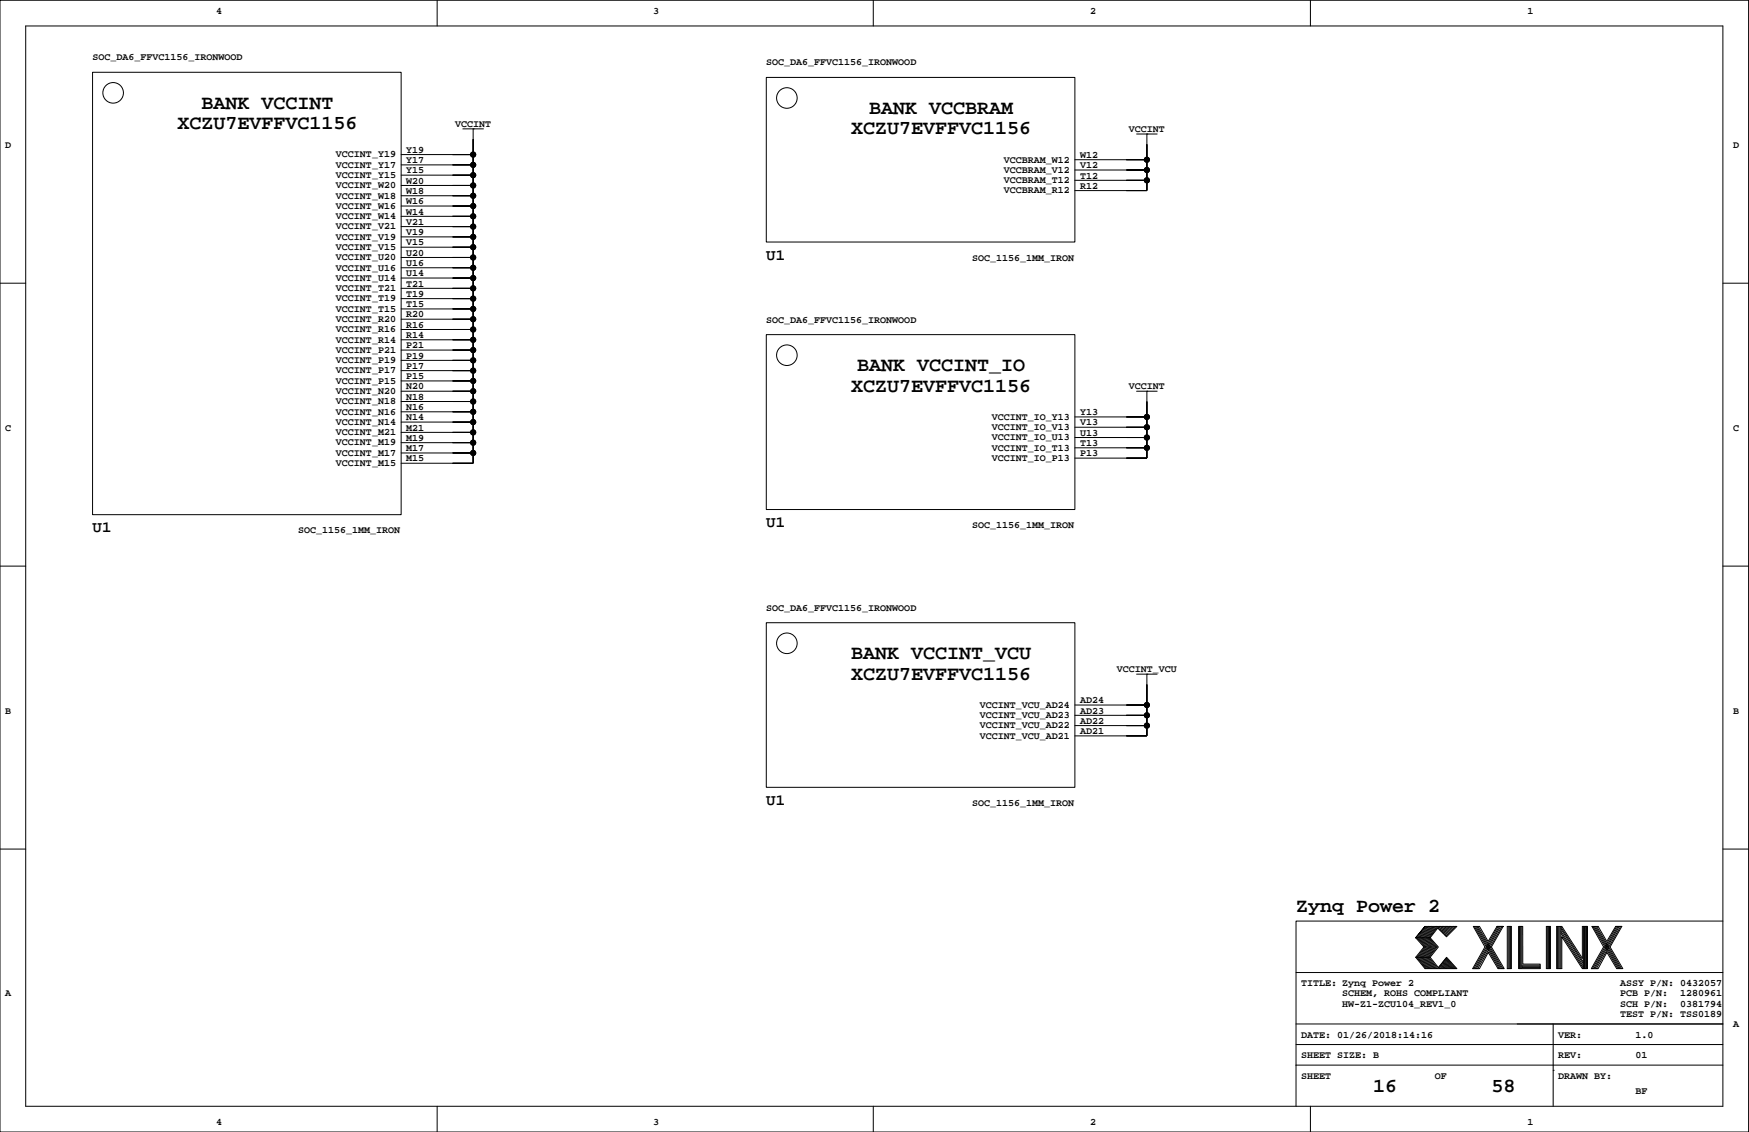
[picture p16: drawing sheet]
<svg xmlns="http://www.w3.org/2000/svg" width="432mm" height="279mm" viewBox="0 0 432 279" stroke-linecap="round" stroke-linejoin="round" font-family="sans-serif">
<defs><g id="words">
<g font-size="4.9">
<text x="49.7" y="26.8">BANK VCCINT</text>
<text x="214.6" y="28.1">BANK VCCBRAM</text>
<text x="43.8" y="31.9">XCZU7EVFFVC1156</text>
<text x="210.1" y="33.2">XCZU7EVFFVC1156</text>
<text x="211.6" y="91.6">BANK VCCINT_IO</text>
<text x="210.1" y="96.7">XCZU7EVFFVC1156</text>
<text x="210.1" y="167.8">XCZU7EVFFVC1156</text>
<text x="210.1" y="162.7">BANK VCCINT_VCU</text>
<text x="320" y="225.2">Zynq Power 2</text>
<text x="339" y="269.6">16</text>
<text x="368.2" y="269.6">58</text>
</g>
<g font-size="3.9">
<text x="189.2" y="64.1">U1</text>
<text x="22.9" y="131.4">U1</text>
<text x="189.2" y="130.2">U1</text>
<text x="189.2" y="198.7">U1</text>
</g>
<g font-size="2.5">
<text x="53.3" y="3.4">4</text>
<text x="161.3" y="3.4">3</text>
<text x="269.2" y="3.4">2</text>
<text x="377.1" y="3.4">1</text>
<text x="22.9" y="14.9">SOC_DA6_FFVC1156_IRONWOOD</text>
<text x="189.2" y="16.1">SOC_DA6_FFVC1156_IRONWOOD</text>
<text x="112.4" y="31.4">VCCINT</text>
<text x="278.7" y="32.6">VCCINT</text>
<text x="1.3" y="36.4">D</text>
<text x="83" y="41.4">VCCINT_Y17</text>
<text x="83" y="38.8">VCCINT_Y19</text>
<text x="100.3" y="37.7">Y19</text>
<text x="100.3" y="40.3">Y17</text>
<text x="247.8" y="40.1">VCCBRAM_W12</text>
<text x="266.6" y="39">W12</text>
<text x="266.6" y="41.5">V12</text>
<text x="427.9" y="36.4">D</text>
<text x="83" y="46.5">VCCINT_W20</text>
<text x="83" y="43.9">VCCINT_Y15</text>
<text x="100.3" y="42.8">Y15</text>
<text x="100.3" y="45.3">W20</text>
<text x="100.3" y="47.9">W18</text>
<text x="247.8" y="47.7">VCCBRAM_R12</text>
<text x="247.8" y="45.2">VCCBRAM_T12</text>
<text x="247.8" y="42.7">VCCBRAM_V12</text>
<text x="266.6" y="44.1">T12</text>
<text x="266.6" y="46.6">R12</text>
<text x="83" y="51.5">VCCINT_W16</text>
<text x="83" y="49">VCCINT_W18</text>
<text x="100.3" y="50.4">W16</text>
<text x="100.3" y="53">W14</text>
<text x="83" y="59.2">VCCINT_V19</text>
<text x="83" y="56.6">VCCINT_V21</text>
<text x="83" y="54.1">VCCINT_W14</text>
<text x="100.3" y="55.5">V21</text>
<text x="100.3" y="58">V19</text>
<text x="83" y="64.2">VCCINT_U20</text>
<text x="83" y="61.7">VCCINT_V15</text>
<text x="100.3" y="60.6">V15</text>
<text x="100.3" y="63.1">U20</text>
<text x="100.3" y="65.6">U16</text>
<text x="240" y="64.4">SOC_1156_1MM_IRON</text>
<text x="83" y="71.9">VCCINT_T21</text>
<text x="83" y="69.3">VCCINT_U14</text>
<text x="83" y="66.8">VCCINT_U16</text>
<text x="100.3" y="68.2">U14</text>
<text x="100.3" y="70.7">T21</text>
<text x="83" y="76.9">VCCINT_T15</text>
<text x="83" y="74.4">VCCINT_T19</text>
<text x="100.3" y="73.3">T19</text>
<text x="100.3" y="75.8">T15</text>
<text x="83" y="82">VCCINT_R16</text>
<text x="83" y="79.5">VCCINT_R20</text>
<text x="100.3" y="78.3">R20</text>
<text x="100.3" y="80.9">R16</text>
<text x="100.3" y="83.4">R14</text>
<text x="189.2" y="79.6">SOC_DA6_FFVC1156_IRONWOOD</text>
<text x="83" y="89.6">VCCINT_P19</text>
<text x="83" y="87.1">VCCINT_P21</text>
<text x="83" y="84.6">VCCINT_R14</text>
<text x="100.3" y="86">P21</text>
<text x="100.3" y="88.5">P19</text>
<text x="83" y="94.7">VCCINT_P15</text>
<text x="83" y="92.2">VCCINT_P17</text>
<text x="100.3" y="91">P17</text>
<text x="100.3" y="93.6">P15</text>
<text x="83" y="99.8">VCCINT_N18</text>
<text x="83" y="97.3">VCCINT_N20</text>
<text x="100.3" y="96.1">N20</text>
<text x="100.3" y="98.7">N18</text>
<text x="100.3" y="101.2">N16</text>
<text x="278.7" y="96.1">VCCINT</text>
<text x="1.3" y="106.3">C</text>
<text x="83" y="107.4">VCCINT_M21</text>
<text x="83" y="104.9">VCCINT_N14</text>
<text x="83" y="102.3">VCCINT_N16</text>
<text x="100.3" y="103.7">N14</text>
<text x="100.3" y="106.3">M21</text>
<text x="244.8" y="106.1">VCCINT_IO_V13</text>
<text x="244.8" y="103.6">VCCINT_IO_Y13</text>
<text x="266.6" y="102.5">Y13</text>
<text x="266.6" y="105">V13</text>
<text x="266.6" y="107.5">U13</text>
<text x="427.9" y="106.3">C</text>
<text x="83" y="112.5">VCCINT_M17</text>
<text x="83" y="110">VCCINT_M19</text>
<text x="100.3" y="108.8">M19</text>
<text x="100.3" y="111.4">M17</text>
<text x="100.3" y="113.9">M15</text>
<text x="244.8" y="113.8">VCCINT_IO_P13</text>
<text x="244.8" y="111.2">VCCINT_IO_T13</text>
<text x="244.8" y="108.7">VCCINT_IO_U13</text>
<text x="266.6" y="110.1">T13</text>
<text x="266.6" y="112.6">P13</text>
<text x="83" y="115">VCCINT_M15</text>
<text x="73.6" y="131.7">SOC_1156_1MM_IRON</text>
<text x="240" y="130.4">SOC_1156_1MM_IRON</text>
<text x="189.2" y="150.7">SOC_DA6_FFVC1156_IRONWOOD</text>
<text x="275.7" y="166">VCCINT_VCU</text>
<text x="266.6" y="173.6">AD24</text>
<text x="1.3" y="176.1">B</text>
<text x="241.9" y="179.8">VCCINT_VCU_AD22</text>
<text x="241.9" y="177.2">VCCINT_VCU_AD23</text>
<text x="241.9" y="174.7">VCCINT_VCU_AD24</text>
<text x="266.6" y="176.1">AD23</text>
<text x="266.6" y="178.7">AD22</text>
<text x="427.9" y="176.1">B</text>
<text x="241.9" y="182.3">VCCINT_VCU_AD21</text>
<text x="266.6" y="181.2">AD21</text>
<text x="240" y="199">SOC_1156_1MM_IRON</text>
<text x="1.3" y="245.9">A</text>
<text x="321.2" y="243.4">TITLE: Zynq Power 2</text>
<text x="331.4" y="245.9">SCHEM, ROHS COMPLIANT</text>
<text x="400" y="245.9">PCB P/N:</text>
<text x="400" y="243.4">ASSY P/N: 0432057</text>
<text x="414.8" y="245.9">1280961</text>
<text x="331.4" y="248.5">HW-Z1-ZCU104_REV1_0</text>
<text x="400" y="251">TEST P/N: TSS0189</text>
<text x="400" y="248.5">SCH P/N:</text>
<text x="414.8" y="248.5">0381794</text>
<text x="321.2" y="256.1">DATE: 01/26/2018:14:16</text>
<text x="384.7" y="256.1">VER:</text>
<text x="403.8" y="256.1">1.0</text>
<text x="427.9" y="253.6">A</text>
<text x="321.2" y="261.2">SHEET SIZE: B</text>
<text x="384.7" y="261.2">REV:</text>
<text x="403.8" y="261.2">01</text>
<text x="321.2" y="266.3">SHEET</text>
<text x="354.2" y="266.3">OF</text>
<text x="384.7" y="266.3">DRAWN BY:</text>
<text x="403.8" y="270.1">BF</text>
<text x="53.3" y="277.7">4</text>
<text x="161.3" y="277.7">3</text>
<text x="269.2" y="277.7">2</text>
<text x="377.1" y="277.7">1</text>
</g>
</g></defs>
<g fill="none" stroke="#000" stroke-width=".25">
<path d="M0 .1h431.7v279.3h-431.7zM6.3 6.4h419.1v266.7h-419.1zM22.9 17.8h76.1v109.2h-76.1zM107.9 .1v6.3M189.2 19.1h76.2v40.6h-76.2zM215.6 .1v6.3M323.5 .1v6.3M99 38.2h17.8M114.3 31.8h5.1M116.8 31.8h.1M116.8 31.8v82.5h-17.8M265.4 39.4h17.7"/>
<path d="M280.6 33.1h5.1M283.1 33.1h.1M283.1 33.1v13.9h-17.7M99 58.5h17.8M99 55.9h17.8M99 53.4h17.8M99 50.9h17.8M99 48.3h17.8M99 45.8h17.8M99 43.2h17.8M99 40.7h17.8M265.4 42h17.7"/>
<path d="M265.4 44.5h17.7M0 69.9h6.3M99 78.8h17.8M99 76.2h17.8M99 73.7h17.8M99 71.2h17.8M99 68.6h17.8M99 66.1h17.8M99 63.5h17.8M99 61h17.8M425.4 69.9h6.3M99 96.6h17.8"/>
<path d="M99 99.1h17.8M99 94h17.8M99 91.5h17.8M99 88.9h17.8M99 86.4h17.8M99 83.9h17.8M99 81.3h17.8M189.2 82.6h76.2v43.2h-76.2zM280.6 96.6h5.1M283.1 96.6h.1M283.1 96.6v16.5h-17.7M99 111.8h17.8"/>
<path d="M99 109.3h17.8M99 106.7h17.8M99 104.2h17.8M99 101.6h17.8M265.4 110.5h17.7M265.4 108h17.7M265.4 105.4h17.7M265.4 102.9h17.7M0 139.7h6.3M425.4 139.7h6.3M189.2 153.7h76.2v40.6h-76.2zM265.4 179.1h17.7"/>
<path d="M265.4 176.6h17.7M265.4 174h17.7M280.6 166.4h5.1M283.1 166.4h.1M283.1 166.4v15.2h-17.7M0 209.6h6.3M425.4 209.6h6.3M349.5 236.3h3.6M349.9 231.5l1.9 2.2-2 2.6 2.2 2.8M350.1 236.3l2.2 2.8M350.2 231.5l1.9 2.3-2 2.5M350.4 236.3l2.2 2.8"/>
<path d="M350.5 231.5l1.9 2.3-2 2.5M350.6 236.3l2.3 2.7M350.8 231.5l1.9 2.3-2 2.5M351 236.3l2.2 2.8M351.1 231.5l1.9 2.3-2 2.5M351.3 236.3l2.2 2.8M351.4 231.5l1.9 2.3-2 2.5M351.6 236.3l2.2 2.8M351.7 231.5l1.9 2.2M351.8 228.7l-2.3 2.8 2.3-2.8h7.9l-2.6 2.5-2.1-2.1-1.9 2.4 2 2.2-2 2.6 2 2.5 2-2.5 2.6 2.8h-7.9l-2.3-2.8M351.9 236.3l2.2 2.8M352 231.5l1.9 2.2"/>
<path d="M352.1 228.7l-2.2 2.7M352.2 236.3l2.2 2.8M352.3 231.5l1.9 2.3-2 2.5M352.4 228.7l-2.2 2.7M352.5 236.3l2.2 2.8M352.6 231.5l1.9 2.2M352.7 228.7l-2.2 2.7M352.8 236.3l2.2 2.8M352.8 231.5l2 2.2M353 228.7l-2.2 2.7M353.1 231.5h-3.6l2.1 2.2-2.1 2.6M353.2 228.7l-2.1 2.7"/>
<path d="M353.6 233.8l-2 2.5M353.6 228.7l-2.2 2.7M353.8 228.7l-2.1 2.7M353.9 233.8l-1.9 2.4M354.1 228.7l-2.1 2.7M354.4 228.7l-2.1 2.7M354.5 233.8l-2 2.5M354.7 228.7l-2.1 2.7M354.8 233.8l-2 2.5M355 228.7l-2.1 2.7M355.2 238.8l.2 .3M355.3 238.6l.4 .5"/>
<path d="M355.4 228.7l-.4 .4M355.4 238.4l.6 .7M355.6 238.3l.7 .8M355.7 238.1l.9 1M355.7 228.7l-.5 .5M355.9 237.9l1 1.2M356 237.8l1.2 1.3M356.1 228.7l-.8 .7M356.1 237.6l1.4 1.4M356.3 237.4l1.5 1.7M356.4 237.2l1.6 1.9M356.5 228.7l-1 .9"/>
<path d="M356.5 237.1l1.8 2M356.7 236.9l1.9 2.2M356.8 236.7l2.1 2.4M356.8 228.7l-1.1 1.1M356.9 236.6l2.3 2.5M357.1 236.5l2.3 2.6M357.2 228.7l-1.3 1.2M357.5 228.7l-1.4 1.4M357.8 228.7l-1.6 1.6M358.2 228.7l-1.8 1.7M358.5 228.7l-1.9 1.9M359 228.7l-2.2 2.1"/>
<path d="M359.3 228.7l-2.3 2.3M364 228.7l6.1 10.4M364.3 228.7l6.1 10.4M364.6 228.7l6.1 10.4M364.9 228.7l6.1 10.4M367.4 232.3l-2.1-3.6h-1.6l2.9 5-3 5.4h1.7l2.1-4 2.4 4h1.6l-3.2-5.4M369.6 228.7l-2.2 3.6M369.8 228.7l-5.9 10.4M370.2 228.7l-6 10.4M370.5 228.7l-6 10.4M370.8 228.7l-6 10.4M371.1 228.7h-1.5h1.5l-2.9 5"/>
<path d="M372.1 228.7h1v10.4h-1zM372.4 228.7v10.4M372.6 228.7v10.4M372.9 228.7v10.4M374.9 228.7h1v9.3h4.3v1.1h-5.3zM375.1 228.7v10.4M375.4 228.7v10.4M375.7 228.7v10.4M375.7 238.2h4.5M375.7 238.5h4.5M375.7 238.8h4.5M381.8 228.7h1v10.4h-1z"/>
<path d="M382 228.7v10.4M382.3 228.7v10.4M382.5 228.7v10.4M384.3 228.7h1.3l5.1 7.8v-7.8h1.2v10.4h-1.2l-5.1-7.9v7.9h-1.3zM384.5 228.7v10.4M384.8 228.7v10.4M385.1 228.7v10.4M385.3 228.7v10.4M385.3 230.3l5.6 8.7M385.3 229.8l5.6 8.7M385.3 229.2l5.6 8.7M385.3 228.8l5.6 8.7"/>
<path d="M390.9 228.7v10.4M391.2 228.7v10.4M391.5 228.7v10.4M391.7 228.6v10.4M393.3 228.7l6.1 10.4M393.6 228.7l6.1 10.4M393.9 228.7l6.1 10.4M394.2 228.7l6.1 10.4M396.7 232.3l-2.1-3.6h-1.6l2.9 5-3 5.4M397.5 233.7l3.2 5.4h-1.6l-2.4-4-2.2 4h-1.6M398.9 228.7l-2.2 3.6M399.1 228.7l-6 10.4"/>
<path d="M399.4 228.7l-5.9 10.4M399.7 228.7l-5.9 10.4M400.1 228.7l-6 10.4M400.4 228.7h-1.5h1.5l-2.9 5M425.4 227.3h-105.4v35.6M320 257.8h105.4M320 252.7h105.4M320 240h105.4M383.5 252.7v20.4M107.9 273.1v6.3M215.6 273.1v6.3M320 262.9v10.2"/>
<path d="M320 262.9h105.4M323.5 273.1v6.3M383.5 264.2h.1"/>
<circle cx="27.9" cy="22.9" r="2.54"/>
<circle cx="116.8" cy="38.2" r=".63"/>
<circle cx="194.3" cy="24.2" r="2.54"/>
<circle cx="283.1" cy="39.4" r=".63"/>
<circle cx="116.8" cy="53.4" r=".63"/>
<circle cx="116.8" cy="58.5" r=".63"/>
<circle cx="116.8" cy="50.9" r=".63"/>
<circle cx="116.8" cy="43.2" r=".63"/>
<circle cx="116.8" cy="55.9" r=".63"/>
<circle cx="116.8" cy="48.3" r=".63"/>
<circle cx="116.8" cy="45.8" r=".63"/>
<circle cx="116.8" cy="40.7" r=".63"/>
<circle cx="283.1" cy="44.5" r=".63"/>
<circle cx="283.1" cy="42" r=".63"/>
<circle cx="116.8" cy="61" r=".63"/>
<circle cx="116.8" cy="66.1" r=".63"/>
<circle cx="116.8" cy="78.8" r=".63"/>
<circle cx="116.8" cy="76.2" r=".63"/>
<circle cx="116.8" cy="71.2" r=".63"/>
<circle cx="116.8" cy="63.5" r=".63"/>
<circle cx="116.8" cy="73.7" r=".63"/>
<circle cx="116.8" cy="68.6" r=".63"/>
<circle cx="116.8" cy="88.9" r=".63"/>
<circle cx="116.8" cy="96.6" r=".63"/>
<circle cx="116.8" cy="81.3" r=".63"/>
<circle cx="116.8" cy="94" r=".63"/>
<circle cx="116.8" cy="86.4" r=".63"/>
<circle cx="116.8" cy="91.5" r=".63"/>
<circle cx="116.8" cy="99.1" r=".63"/>
<circle cx="116.8" cy="83.9" r=".63"/>
<circle cx="194.3" cy="87.7" r="2.54"/>
<circle cx="116.8" cy="109.3" r=".63"/>
<circle cx="116.8" cy="101.6" r=".63"/>
<circle cx="116.8" cy="106.7" r=".63"/>
<circle cx="116.8" cy="111.8" r=".63"/>
<circle cx="116.8" cy="104.2" r=".63"/>
<circle cx="283.1" cy="102.9" r=".63"/>
<circle cx="283.1" cy="110.5" r=".63"/>
<circle cx="283.1" cy="108" r=".63"/>
<circle cx="283.1" cy="105.4" r=".63"/>
<circle cx="194.3" cy="158.8" r="2.54"/>
<circle cx="283.1" cy="174" r=".63"/>
<circle cx="283.1" cy="179.1" r=".63"/>
<circle cx="283.1" cy="176.6" r=".63"/>
</g>
<g fill="#000" stroke="#000" stroke-width=".25">
<path d="M111.7 38.2h5.1z" fill-rule="evenodd"/>
<path d="M116.8 34.3v3.9z" fill-rule="evenodd"/>
<path d="M116.8 38.2v2.5z" fill-rule="evenodd"/>
<path d="M283.1 35.6v3.8z" fill-rule="evenodd"/>
<path d="M278.1 39.4h5z" fill-rule="evenodd"/>
<path d="M283.1 39.4v2.6z" fill-rule="evenodd"/>
<path d="M111.7 58.5h5.1z" fill-rule="evenodd"/>
<path d="M111.7 48.3h5.1z" fill-rule="evenodd"/>
<path d="M111.7 45.8h5.1z" fill-rule="evenodd"/>
<path d="M111.7 43.2h5.1z" fill-rule="evenodd"/>
<path d="M111.7 40.7h5.1z" fill-rule="evenodd"/>
<path d="M116.8 40.7v2.5z" fill-rule="evenodd"/>
<path d="M116.8 43.2v2.6z" fill-rule="evenodd"/>
<path d="M116.8 45.8v2.5z" fill-rule="evenodd"/>
<path d="M116.8 48.3v2.6z" fill-rule="evenodd"/>
<path d="M111.7 50.9h5.1z" fill-rule="evenodd"/>
<path d="M116.8 50.9v2.5z" fill-rule="evenodd"/>
<path d="M111.7 53.4h5.1z" fill-rule="evenodd"/>
<path d="M116.8 53.4v2.5z" fill-rule="evenodd"/>
<path d="M111.7 55.9h5.1z" fill-rule="evenodd"/>
<path d="M116.8 55.9v2.6z" fill-rule="evenodd"/>
<path d="M116.8 58.5v2.5z" fill-rule="evenodd"/>
<path d="M278.1 42h5z" fill-rule="evenodd"/>
<path d="M283.1 42v2.5z" fill-rule="evenodd"/>
<path d="M278.1 44.5h5z" fill-rule="evenodd"/>
<path d="M283.1 44.5v2.5z" fill-rule="evenodd"/>
<path d="M278.1 47h5z" fill-rule="evenodd"/>
<path d="M111.7 61h5.1z" fill-rule="evenodd"/>
<path d="M116.8 61v2.5z" fill-rule="evenodd"/>
<path d="M111.7 63.5h5.1z" fill-rule="evenodd"/>
<path d="M116.8 63.5v2.6z" fill-rule="evenodd"/>
<path d="M111.7 66.1h5.1z" fill-rule="evenodd"/>
<path d="M116.8 66.1v2.5z" fill-rule="evenodd"/>
<path d="M111.7 68.6h5.1z" fill-rule="evenodd"/>
<path d="M116.8 68.6v2.6z" fill-rule="evenodd"/>
<path d="M111.7 71.2h5.1z" fill-rule="evenodd"/>
<path d="M116.8 71.2v2.5z" fill-rule="evenodd"/>
<path d="M111.7 73.7h5.1z" fill-rule="evenodd"/>
<path d="M116.8 73.7v2.5z" fill-rule="evenodd"/>
<path d="M111.7 76.2h5.1z" fill-rule="evenodd"/>
<path d="M116.8 76.2v2.6z" fill-rule="evenodd"/>
<path d="M111.7 78.8h5.1z" fill-rule="evenodd"/>
<path d="M116.8 78.8v2.5z" fill-rule="evenodd"/>
<path d="M111.7 81.3h5.1z" fill-rule="evenodd"/>
<path d="M116.8 81.3v2.6z" fill-rule="evenodd"/>
<path d="M111.7 83.9h5.1z" fill-rule="evenodd"/>
<path d="M116.8 83.9v2.5z" fill-rule="evenodd"/>
<path d="M111.7 86.4h5.1z" fill-rule="evenodd"/>
<path d="M116.8 86.4v2.5z" fill-rule="evenodd"/>
<path d="M111.7 88.9h5.1z" fill-rule="evenodd"/>
<path d="M116.8 88.9v2.6z" fill-rule="evenodd"/>
<path d="M111.7 91.5h5.1z" fill-rule="evenodd"/>
<path d="M116.8 91.5v2.5z" fill-rule="evenodd"/>
<path d="M111.7 94h5.1z" fill-rule="evenodd"/>
<path d="M116.8 94v2.6z" fill-rule="evenodd"/>
<path d="M111.7 96.6h5.1z" fill-rule="evenodd"/>
<path d="M116.8 96.6v2.5z" fill-rule="evenodd"/>
<path d="M111.7 99.1h5.1z" fill-rule="evenodd"/>
<path d="M116.8 99.1v2.5z" fill-rule="evenodd"/>
<path d="M283.1 99.1v3.8z" fill-rule="evenodd"/>
<path d="M111.7 101.6h5.1z" fill-rule="evenodd"/>
<path d="M116.8 101.6v2.6z" fill-rule="evenodd"/>
<path d="M111.7 104.2h5.1z" fill-rule="evenodd"/>
<path d="M116.8 104.2v2.5z" fill-rule="evenodd"/>
<path d="M111.7 106.7h5.1z" fill-rule="evenodd"/>
<path d="M116.8 106.7v2.6z" fill-rule="evenodd"/>
<path d="M111.7 109.3h5.1z" fill-rule="evenodd"/>
<path d="M116.8 109.3v2.5z" fill-rule="evenodd"/>
<path d="M111.7 111.8h5.1z" fill-rule="evenodd"/>
<path d="M116.8 111.8v2.5z" fill-rule="evenodd"/>
<path d="M111.7 114.3h5.1z" fill-rule="evenodd"/>
<path d="M283.1 110.5v2.6z" fill-rule="evenodd"/>
<path d="M278.1 113.1h5z" fill-rule="evenodd"/>
<path d="M278.1 110.5h5z" fill-rule="evenodd"/>
<path d="M278.1 108h5z" fill-rule="evenodd"/>
<path d="M278.1 105.4h5z" fill-rule="evenodd"/>
<path d="M278.1 102.9h5z" fill-rule="evenodd"/>
<path d="M283.1 102.9v2.5z" fill-rule="evenodd"/>
<path d="M283.1 105.4v2.6z" fill-rule="evenodd"/>
<path d="M283.1 108v2.5z" fill-rule="evenodd"/>
<path d="M283.1 168.9v5.1z" fill-rule="evenodd"/>
<path d="M278.1 176.6h5z" fill-rule="evenodd"/>
<path d="M283.1 179.1v2.5z" fill-rule="evenodd"/>
<path d="M278.1 179.1h5z" fill-rule="evenodd"/>
<path d="M283.1 176.6v2.5z" fill-rule="evenodd"/>
<path d="M283.1 174v2.6z" fill-rule="evenodd"/>
<path d="M278.1 174h5z" fill-rule="evenodd"/>
<path d="M278.1 181.6h5z" fill-rule="evenodd"/>
<circle cx="116.8" cy="38.2" r=".63"/>
<circle cx="283.1" cy="39.4" r=".63"/>
<circle cx="116.8" cy="53.4" r=".63"/>
<circle cx="116.8" cy="58.5" r=".63"/>
<circle cx="116.8" cy="50.9" r=".63"/>
<circle cx="116.8" cy="43.2" r=".63"/>
<circle cx="116.8" cy="55.9" r=".63"/>
<circle cx="116.8" cy="48.3" r=".63"/>
<circle cx="116.8" cy="45.8" r=".63"/>
<circle cx="116.8" cy="40.7" r=".63"/>
<circle cx="283.1" cy="44.5" r=".63"/>
<circle cx="283.1" cy="42" r=".63"/>
<circle cx="116.8" cy="61" r=".63"/>
<circle cx="116.8" cy="66.1" r=".63"/>
<circle cx="116.8" cy="78.8" r=".63"/>
<circle cx="116.8" cy="76.2" r=".63"/>
<circle cx="116.8" cy="71.2" r=".63"/>
<circle cx="116.8" cy="63.5" r=".63"/>
<circle cx="116.8" cy="73.7" r=".63"/>
<circle cx="116.8" cy="68.6" r=".63"/>
<circle cx="116.8" cy="88.9" r=".63"/>
<circle cx="116.8" cy="96.6" r=".63"/>
<circle cx="116.8" cy="81.3" r=".63"/>
<circle cx="116.8" cy="94" r=".63"/>
<circle cx="116.8" cy="86.4" r=".63"/>
<circle cx="116.8" cy="91.5" r=".63"/>
<circle cx="116.8" cy="99.1" r=".63"/>
<circle cx="116.8" cy="83.9" r=".63"/>
<circle cx="116.8" cy="109.3" r=".63"/>
<circle cx="116.8" cy="101.6" r=".63"/>
<circle cx="116.8" cy="106.7" r=".63"/>
<circle cx="116.8" cy="111.8" r=".63"/>
<circle cx="116.8" cy="104.2" r=".63"/>
<circle cx="283.1" cy="102.9" r=".63"/>
<circle cx="283.1" cy="110.5" r=".63"/>
<circle cx="283.1" cy="108" r=".63"/>
<circle cx="283.1" cy="105.4" r=".63"/>
<circle cx="283.1" cy="174" r=".63"/>
<circle cx="283.1" cy="179.1" r=".63"/>
<circle cx="283.1" cy="176.6" r=".63"/>
</g>
<use href="#words"/>
</svg>
